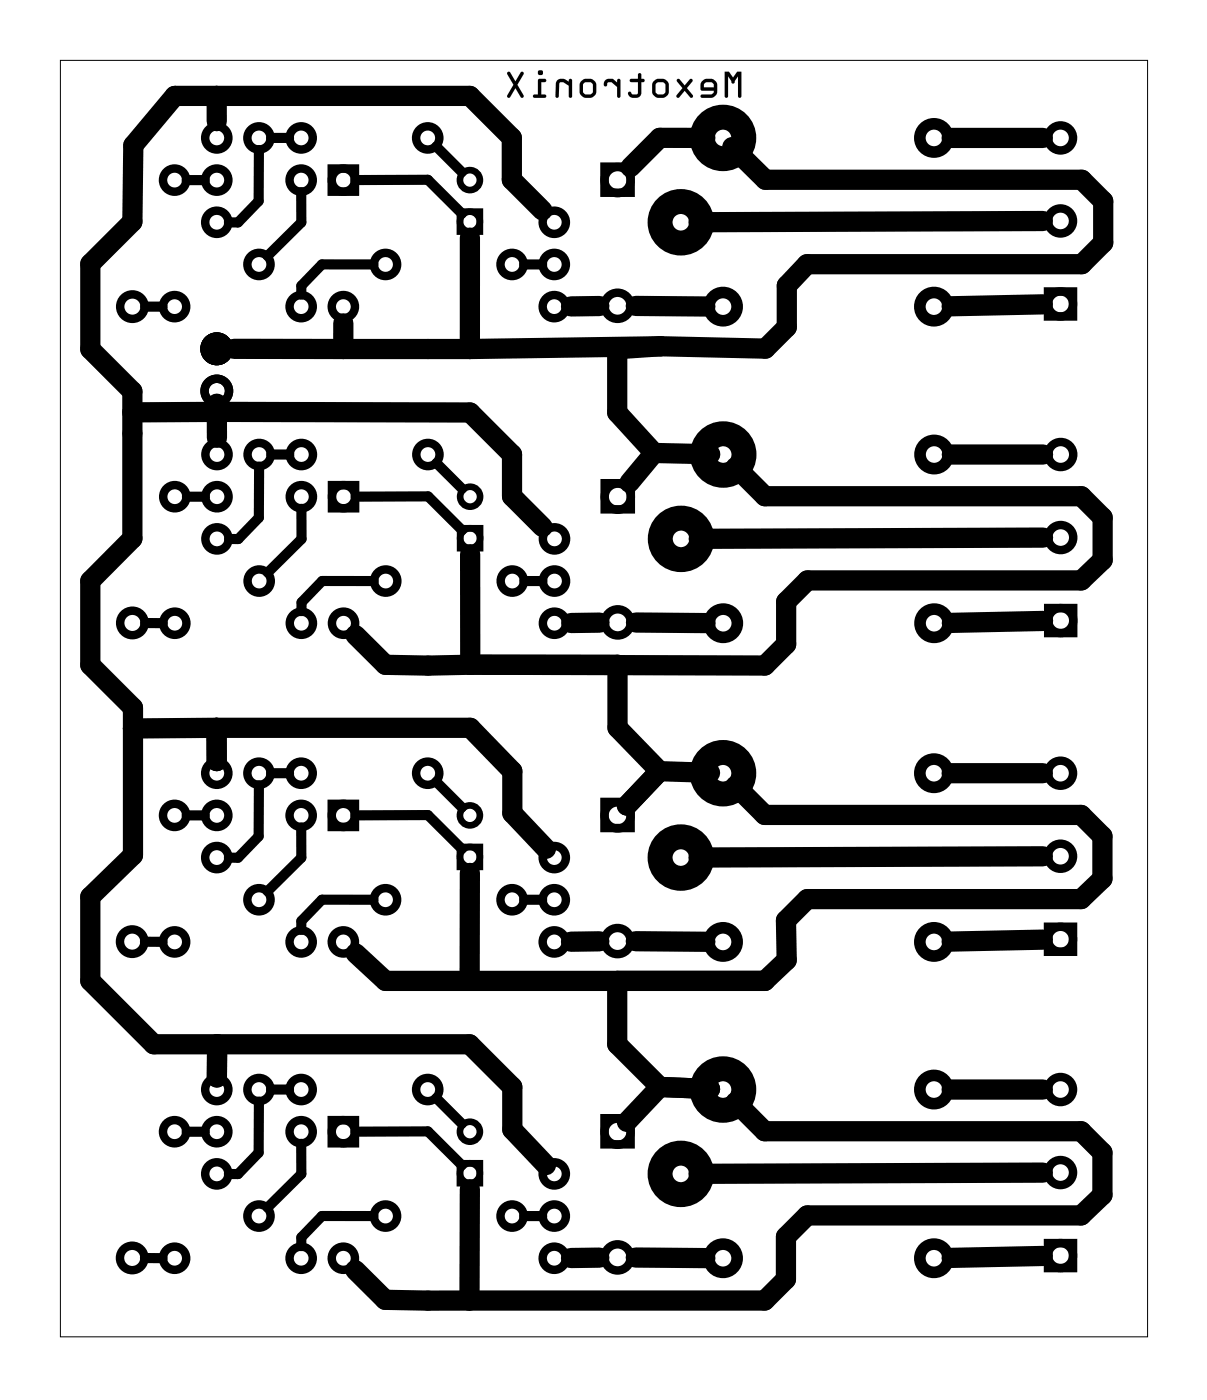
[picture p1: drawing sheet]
<svg xmlns="http://www.w3.org/2000/svg" width="73mm" height="84mm" viewBox="0 0 73 84" stroke-linecap="round" stroke-linejoin="round" font-family="sans-serif">
<path d="M3.6 3.6h65.5v76.9h-65.5z" fill="none" stroke="#000" stroke-width=".06"/>
<g fill="none" stroke="#000" stroke-width=".51">
<path d="M20 10.1h1.4v1.4h-1.4zM36.4 10h1.6v1.6h-1.6zM63.1 17.6h1.5v1.5h-1.5zM20 29.2h1.4v1.4h-1.4zM36.4 29.1h1.6v1.6h-1.6zM63.1 36.6h1.5v1.5h-1.5zM20 48.4h1.4v1.4h-1.4zM36.4 48.3h1.6v1.6h-1.6zM63.1 55.8h1.5v1.5h-1.5zM20 67.5h1.4v1.4h-1.4zM36.4 67.3h1.6v1.6h-1.6zM63.1 74.9h1.5v1.5h-1.5z"/>
<circle cx="8" cy="18.5" r=".74"/>
<circle cx="10.5" cy="10.8" r=".7"/>
<circle cx="10.5" cy="18.5" r=".7"/>
<circle cx="13.1" cy="8.3" r=".7"/>
<circle cx="13.1" cy="10.8" r=".7"/>
<circle cx="13.1" cy="13.4" r=".7"/>
<circle cx="15.6" cy="8.3" r=".7"/>
<circle cx="15.6" cy="15.9" r=".7"/>
<circle cx="18.1" cy="10.8" r=".7"/>
<circle cx="18.1" cy="18.5" r=".7"/>
<circle cx="18.1" cy="8.3" r=".7"/>
<circle cx="20.7" cy="10.8" r=".7"/>
<circle cx="20.7" cy="18.5" r=".7"/>
<circle cx="23.2" cy="15.9" r=".7"/>
<circle cx="25.8" cy="8.3" r=".7"/>
<circle cx="30.8" cy="15.9" r=".7"/>
<circle cx="33.4" cy="15.9" r=".7"/>
<circle cx="33.4" cy="13.4" r=".7"/>
<circle cx="33.4" cy="18.5" r=".7"/>
<circle cx="37.2" cy="10.8" r=".79"/>
<circle cx="37.2" cy="18.4" r=".79"/>
<circle cx="63.9" cy="8.3" r=".75"/>
<circle cx="63.9" cy="18.3" r=".75"/>
<circle cx="63.9" cy="13.3" r=".75"/>
<circle cx="8" cy="37.5" r=".74"/>
<circle cx="10.5" cy="29.9" r=".7"/>
<circle cx="10.5" cy="37.5" r=".7"/>
<circle cx="13.1" cy="23.5" r=".74"/>
<circle cx="13.1" cy="21" r=".74"/>
<circle cx="13.1" cy="27.4" r=".7"/>
<circle cx="13.1" cy="29.9" r=".7"/>
<circle cx="13.1" cy="32.5" r=".7"/>
<circle cx="15.6" cy="27.4" r=".7"/>
<circle cx="15.6" cy="35" r=".7"/>
<circle cx="18.1" cy="29.9" r=".7"/>
<circle cx="18.1" cy="37.5" r=".7"/>
<circle cx="18.1" cy="27.4" r=".7"/>
<circle cx="20.7" cy="29.9" r=".7"/>
<circle cx="20.7" cy="37.5" r=".7"/>
<circle cx="23.2" cy="35" r=".7"/>
<circle cx="25.8" cy="27.4" r=".7"/>
<circle cx="30.8" cy="35" r=".7"/>
<circle cx="33.4" cy="35" r=".7"/>
<circle cx="33.4" cy="32.5" r=".7"/>
<circle cx="33.4" cy="37.5" r=".7"/>
<circle cx="37.2" cy="29.9" r=".79"/>
<circle cx="37.2" cy="37.5" r=".79"/>
<circle cx="63.9" cy="27.4" r=".75"/>
<circle cx="63.9" cy="37.4" r=".75"/>
<circle cx="63.9" cy="32.4" r=".75"/>
<circle cx="8" cy="56.7" r=".74"/>
<circle cx="10.5" cy="49.1" r=".7"/>
<circle cx="10.5" cy="56.7" r=".7"/>
<circle cx="13.1" cy="49.1" r=".7"/>
<circle cx="13.1" cy="46.6" r=".7"/>
<circle cx="13.1" cy="51.6" r=".7"/>
<circle cx="15.6" cy="46.6" r=".7"/>
<circle cx="15.6" cy="54.2" r=".7"/>
<circle cx="18.1" cy="49.1" r=".7"/>
<circle cx="18.1" cy="56.7" r=".7"/>
<circle cx="18.1" cy="46.6" r=".7"/>
<circle cx="20.7" cy="49.1" r=".7"/>
<circle cx="20.7" cy="56.7" r=".7"/>
<circle cx="23.2" cy="54.2" r=".7"/>
<circle cx="25.8" cy="46.6" r=".7"/>
<circle cx="30.8" cy="54.2" r=".7"/>
<circle cx="33.4" cy="54.2" r=".7"/>
<circle cx="33.4" cy="51.6" r=".7"/>
<circle cx="33.4" cy="56.7" r=".7"/>
<circle cx="37.2" cy="49.1" r=".79"/>
<circle cx="37.2" cy="56.7" r=".79"/>
<circle cx="63.9" cy="46.6" r=".75"/>
<circle cx="63.9" cy="56.6" r=".75"/>
<circle cx="63.9" cy="51.6" r=".75"/>
<circle cx="8" cy="75.8" r=".74"/>
<circle cx="10.5" cy="68.2" r=".7"/>
<circle cx="10.5" cy="75.8" r=".7"/>
<circle cx="13.1" cy="68.2" r=".7"/>
<circle cx="13.1" cy="65.6" r=".7"/>
<circle cx="13.1" cy="70.7" r=".7"/>
<circle cx="15.6" cy="65.6" r=".7"/>
<circle cx="15.6" cy="73.2" r=".7"/>
<circle cx="18.1" cy="68.2" r=".7"/>
<circle cx="18.1" cy="75.8" r=".7"/>
<circle cx="18.1" cy="65.6" r=".7"/>
<circle cx="20.7" cy="68.2" r=".7"/>
<circle cx="20.7" cy="75.8" r=".7"/>
<circle cx="23.2" cy="73.2" r=".7"/>
<circle cx="25.8" cy="65.6" r=".7"/>
<circle cx="30.8" cy="73.2" r=".7"/>
<circle cx="33.4" cy="70.7" r=".7"/>
<circle cx="33.4" cy="73.2" r=".7"/>
<circle cx="33.4" cy="75.8" r=".7"/>
<circle cx="37.2" cy="68.2" r=".79"/>
<circle cx="37.2" cy="75.7" r=".79"/>
<circle cx="63.9" cy="65.6" r=".75"/>
<circle cx="63.9" cy="75.6" r=".75"/>
<circle cx="63.9" cy="70.6" r=".75"/>
</g>
<g fill="none" stroke="#000" stroke-width=".4">
<path d="M27.7 12.7h1.2v1.2h-1.2zM27.7 31.8h1.2v1.2h-1.2zM27.7 51h1.2v1.2h-1.2zM27.7 70.1h1.2v1.2h-1.2z"/>
<circle cx="28.3" cy="13.3" r=".6"/>
<circle cx="28.3" cy="10.8" r=".6"/>
<circle cx="28.3" cy="32.4" r=".6"/>
<circle cx="28.3" cy="29.9" r=".6"/>
<circle cx="28.3" cy="51.6" r=".6"/>
<circle cx="28.3" cy="49.1" r=".6"/>
<circle cx="28.3" cy="70.7" r=".6"/>
<circle cx="28.3" cy="68.2" r=".6"/>
</g>
<g fill="none" stroke="#000" stroke-width=".7" stroke-linecap="butt">
<circle cx="43.5" cy="18.5" r=".85"/>
<circle cx="56.2" cy="18.5" r=".85"/>
<circle cx="56.2" cy="8.3" r=".85"/>
<circle cx="43.5" cy="37.5" r=".85"/>
<circle cx="56.2" cy="37.5" r=".85"/>
<circle cx="56.2" cy="27.4" r=".85"/>
<circle cx="43.5" cy="56.7" r=".85"/>
<circle cx="56.2" cy="56.7" r=".85"/>
<circle cx="56.2" cy="46.6" r=".85"/>
<circle cx="43.5" cy="75.8" r=".85"/>
<circle cx="56.2" cy="75.8" r=".85"/>
<circle cx="56.2" cy="65.6" r=".85"/>
</g>
<g fill="none" stroke="#000" stroke-width="1.5" stroke-linecap="butt">
<circle cx="41" cy="13.4" r="1.25"/>
<circle cx="43.5" cy="8.3" r="1.25"/>
<circle cx="41" cy="32.5" r="1.25"/>
<circle cx="43.5" cy="27.4" r="1.25"/>
<circle cx="41" cy="51.6" r="1.25"/>
<circle cx="43.5" cy="46.6" r="1.25"/>
<circle cx="41" cy="70.7" r="1.25"/>
<circle cx="43.5" cy="65.6" r="1.25"/>
</g>
<g fill="#000">
<path d="M43.6 4.3v1.5a.1 .1 0 0 0 .1 .1 .1 .1 0 0 0 .1-.1v-1.2l.2 .3a.11 .11 0 0 0 .1 .1 .11 .11 0 0 0 .1-.1l.2-.3v1.2a.1 .1 0 0 0 .1 .1 .1 .1 0 0 0 .1-.1v-1.5h-.2l-.3 .4-.2-.4zM43.6 4.3h.3l.2 .4 .3-.4h.2v1.5a.1 .1 0 0 1-.1 .1 .1 .1 0 0 1-.1-.1v-1.2l-.2 .3a.11 .11 0 0 1-.1 .1 .11 .11 0 0 1-.1-.1l-.2-.3v1.2a.1 .1 0 0 1-.1 .1 .1 .1 0 0 1-.1-.1zM42.3 4.9l-.1 .2v.3l.8 .1-.2 .2h-.5a.1 .1 0 0 0-.1 .1 .1 .1 0 0 0 .1 .1h.5l.2-.1 .2-.1v-.6a.41 .41 0 0 0-.4-.4l-.3 .1zM42.3 4.9l.2-.2 .5 .1 .2 .2v.5l-.3 .4h-.6a.1 .1 0 0 1-.1-.1 .1 .1 0 0 1 .1-.1h.5l.2-.2-.8-.1v-.3zM42.4 5h.5l.1 .1v.2h-.6zM42.4 5v.3h.6v-.2l-.1-.1zM40.8 4.8v.1l.3 .4-.4 .4a.11 .11 0 0 0 .1 .2 .1 .1 0 0 0 .1 0l.3-.4 .3 .4a.1 .1 0 0 0 .2 0 .1 .1 0 0 0 0-.2l-.3-.4 .3-.4a.1 .1 0 0 0 0-.1 .1 .1 0 0 0-.2 0l-.3 .3-.3-.3zM40.8 4.8h.1l.3 .3 .3-.3a.1 .1 0 0 1 .2 0 .1 .1 0 0 1 0 .1l-.3 .4 .3 .4a.1 .1 0 0 1 0 .2 .1 .1 0 0 1-.2 0l-.3-.4-.3 .4a.1 .1 0 0 1-.1 0 .11 .11 0 0 1-.1-.2l.4-.4-.3-.4zM39.4 4.9l-.1 .2v.5l.2 .3h.5l.2-.1 .1-.3v-.4a.41 .41 0 0 0-.4-.4l-.3 .1zM39.4 4.9l.2-.1 .3-.1 .3 .2 .1 .6-.2 .3-.5 .1-.3-.2v-.6zM39.5 5h.4l.2 .1v.5l-.1 .1h-.4l-.1-.1zM39.5 5v.6l.1 .1h.4l.1-.1v-.5l-.2-.1zM37.9 4.8l.1 .1h.4v.7l-.3 .1-.1-.1a.1 .1 0 0 0-.1-.1 .1 .1 0 0 0-.1 .1 .43 .43 0 0 0 .4 .3 .43 .43 0 0 0 .4-.3v-.7h.1a.1 .1 0 0 0 .1-.1 .1 .1 0 0 0-.1-.1h-.1v-.2a.1 .1 0 0 0-.1-.1 .1 .1 0 0 0-.1 .1v.2zM37.9 4.8l.5-.1v-.2a.1 .1 0 0 1 .1-.1 .1 .1 0 0 1 .1 .1v.2h.1a.1 .1 0 0 1 .1 .1 .11 .11 0 0 1-.1 .2l-.1-.1v.7a.4 .4 0 0 1-.4 .3 .4 .4 0 0 1-.4-.3l.1-.1 .2 .2h.3v-.1v-.7h-.4zM36.4 4.8v.2a.11 .11 0 0 0 .1 .2 .11 .11 0 0 0 .1-.2l.2-.1 .4 .3v.6a.1 .1 0 0 0 .1 .1 .1 .1 0 0 0 .1-.1v-1a.1 .1 0 0 0-.1-.1 .1 .1 0 0 0-.1 .1v.2l-.3-.2zM36.4 4.8l.5-.1 .3 .3v-.2a.1 .1 0 0 1 .1-.1 .1 .1 0 0 1 .1 .1v1a.1 .1 0 0 1-.1 .1 .1 .1 0 0 1-.1-.1v-.6l-.4-.3-.2 .1a.12 .12 0 0 1-.1 .2 .12 .12 0 0 1-.1-.1zM35 4.9l-.1 .2v.5l.3 .3h.4l.2-.1 .1-.3v-.4a.41 .41 0 0 0-.4-.4l-.3 .1zM35 4.9l.2-.1 .3-.1 .3 .2 .1 .6-.2 .3-.4 .1-.3-.2-.1-.6zM35.2 5h.4l.1 .1v.5l-.1 .1h-.4l-.1-.1zM35.2 5l-.1 .6 .1 .1h.4l.1-.1v-.5l-.1-.1zM33.6 4.8l-.1 .2-.1 .8a.1 .1 0 0 0 .1 .1 .1 .1 0 0 0 .1-.1l.1-.8 .1-.1 .4 .3v.6a.1 .1 0 0 0 .1 .1 .1 .1 0 0 0 .1-.1v-1a.1 .1 0 0 0-.1-.1 .1 .1 0 0 0-.1 .1v.1l-.3-.2zM33.6 4.8l.3-.1 .3 .2v-.1a.1 .1 0 0 1 .1-.1 .1 .1 0 0 1 .1 .1v1a.1 .1 0 0 1-.1 .1 .1 .1 0 0 1-.1-.1v-.6l-.3-.3-.2 .1-.1 .8a.1 .1 0 0 1-.1 .1 .1 .1 0 0 1-.1-.1l.1-.8zM32.4 4.8v.9h-.2a.1 .1 0 0 0-.1 .1 .1 .1 0 0 0 .1 .1h.6a.1 .1 0 0 0 .1-.1 .1 .1 0 0 0-.1-.1h-.2v-.8h.2a.1 .1 0 0 0 .1-.1 .1 .1 0 0 0-.1-.1zM32.4 4.8l.4-.1a.1 .1 0 0 1 .1 .1 .11 .11 0 0 1-.1 .2l-.2-.1v.8h.2a.1 .1 0 0 1 .1 .1 .1 .1 0 0 1-.1 .1h-.6a.1 .1 0 0 1-.1-.1 .1 .1 0 0 1 .1-.1h.2zM32.4 4.4a.16 .16 0 0 0 .3 0 .16 .16 0 0 0-.3 0zM32.4 4.4a.16 .16 0 0 1 .3 0 .16 .16 0 0 1-.3 0zM30.6 4.3l-.1 .2 .4 .6-.4 .6a.11 .11 0 0 0 .1 .2 .1 .1 0 0 0 .1-.1l.3-.5 .3 .5a.11 .11 0 0 0 .2 .1 .1 .1 0 0 0 0-.2l-.3-.6 .3-.6a.1 .1 0 0 0 0-.2 .11 .11 0 0 0-.2 .1l-.3 .5-.3-.5zM30.6 4.3l.1 .1 .3 .5 .3-.5a.11 .11 0 0 1 .2-.1 .1 .1 0 0 1 0 .2l-.3 .6 .3 .6a.1 .1 0 0 1 0 .2 .11 .11 0 0 1-.2-.1l-.3-.5-.3 .5a.1 .1 0 0 1-.1 .1 .11 .11 0 0 1-.1-.2l.4-.6-.4-.6z"/>
<path d="M43.6 4.3v1.5a.1 .1 0 0 0 .1 .1 .1 .1 0 0 0 .1-.1v-1.2l.2 .3a.11 .11 0 0 0 .1 .1 .11 .11 0 0 0 .1-.1l.2-.3v1.2a.1 .1 0 0 0 .1 .1 .1 .1 0 0 0 .1-.1v-1.5h-.2l-.3 .4-.2-.4zM42.3 4.9l-.1 .2v.3l.8 .1-.2 .2h-.5a.1 .1 0 0 0-.1 .1 .1 .1 0 0 0 .1 .1h.5l.2-.1 .2-.1v-.6a.41 .41 0 0 0-.4-.4l-.3 .1zM42.4 5h.5l.1 .1v.2h-.6zM40.8 4.8v.1l.3 .4-.4 .4a.11 .11 0 0 0 .1 .2 .1 .1 0 0 0 .1 0l.3-.4 .3 .4a.1 .1 0 0 0 .2 0 .1 .1 0 0 0 0-.2l-.3-.4 .3-.4a.1 .1 0 0 0 0-.1 .1 .1 0 0 0-.2 0l-.3 .3-.3-.3zM39.2 5.3a.57 .57 0 0 0 1.1 0 .57 .57 0 0 0-1.1 0zM39.5 5h.4l.2 .1v.5l-.1 .1h-.4l-.1-.1zM37.9 4.8l.1 .1h.4v.7l-.3 .1-.1-.1a.1 .1 0 0 0-.1-.1 .1 .1 0 0 0-.1 .1 .43 .43 0 0 0 .4 .3 .43 .43 0 0 0 .4-.3v-.7h.1a.1 .1 0 0 0 .1-.1 .1 .1 0 0 0-.1-.1h-.1v-.2a.1 .1 0 0 0-.1-.1 .1 .1 0 0 0-.1 .1v.2zM36.4 4.8v.2a.11 .11 0 0 0 .1 .2 .11 .11 0 0 0 .1-.2l.2-.1 .4 .3v.6a.1 .1 0 0 0 .1 .1 .1 .1 0 0 0 .1-.1v-1a.1 .1 0 0 0-.1-.1 .1 .1 0 0 0-.1 .1v.2l-.3-.3zM34.8 5.3a.57 .57 0 0 0 1.1 0 .57 .57 0 0 0-1.1 0zM35.2 5h.4l.1 .1v.5l-.1 .1h-.4l-.1-.1zM33.6 4.8l-.1 .2-.1 .8a.1 .1 0 0 0 .1 .1 .1 .1 0 0 0 .1-.1l.1-.8 .1-.1 .4 .3v.6a.1 .1 0 0 0 .1 .1 .1 .1 0 0 0 .1-.1v-1a.1 .1 0 0 0-.1-.1 .1 .1 0 0 0-.1 .1v.1l-.3-.2zM32.4 4.8v.9h-.2a.1 .1 0 0 0-.1 .1 .1 .1 0 0 0 .1 .1h.6a.1 .1 0 0 0 .1-.1 .1 .1 0 0 0-.1-.1h-.2v-.8h.2a.1 .1 0 0 0 .1-.1 .1 .1 0 0 0-.1-.1zM32.4 4.4a.16 .16 0 0 0 .3 0 .16 .16 0 0 0-.3 0zM30.6 4.3l-.1 .2 .4 .6-.4 .6a.11 .11 0 0 0 .1 .2 .1 .1 0 0 0 .1-.1l.3-.5 .3 .5a.11 .11 0 0 0 .2 .1 .1 .1 0 0 0 0-.2l-.3-.6 .3-.6a.1 .1 0 0 0 0-.2 .11 .11 0 0 0-.2 .1l-.3 .5-.3-.5z"/>
</g>
<g fill="none" stroke="#000" stroke-width=".61">
<path d="M8.7 18.5h1.1M11.2 10.8h1.1M15.6 9v3.1l-1.3 1.3h-.5M16.3 8.3h1.1M18.1 11.6v1.8l-2 2M21.4 10.8h4.4l2 2.1M22.5 15.9h-3.1l-1.3 1.3v.5M26.3 8.8l1.5 1.6M31.6 15.9h1M8.7 37.5h1.1M11.3 29.9h1M15.6 28.1v3.1l-1.3 1.3h-.5"/>
<path d="M16.3 27.4h1.1M18.1 30.6l.1 1.9-2.1 2M21.4 29.9h4.4l2 2M22.5 35h-3.1l-1.2 1.3v.5M26.3 27.9l1.5 1.5M31.6 35h1.1M8.7 56.7h1.1M11.2 49.1h1.1M15.6 47.3v3.1l-1.3 1.3h-.5M16.3 46.6h1.1M18.1 49.8v1.9l-2 2M21.4 49.1h4.4l2 2"/>
<path d="M22.5 54.2h-3.1l-1.3 1.3v.5M26.3 47.1l1.5 1.5M31.6 54.2h1M8.7 75.8h1.1M11.2 68.2h1.1M15.6 66.3v3.1l-1.3 1.3h-.5M16.3 65.6h1.1M18.1 68.9v1.8l-2 2M21.4 68.2l4.4-.1 2 2.1M22.5 73.2h-3.1l-1.3 1.3v.6M26.3 66.1l1.5 1.6M31.6 73.2h1"/>
</g>
<g fill="none" stroke="#000" stroke-width="1.2">
<path d="M13 5.8l.1 1.5M20.7 19.5v1.5M28.3 14.3v6.7M32.7 12.7l-1.9-1.9v-2.5l-2.5-2.5h-17.8l-2.5 3v4.6l-2.6 2.5v5.1l2.6 2.6v8.8l-2.6 2.6v5.1l2.6 2.5v8.9l-2.6 2.5v5.1l3.9 3.8h19l2.5 2.6v2.5l2.1 2.2M36.1 18.4l-1.7 .1M38.3 18.4l4.2 .1M42.5 8.3h-2.8l-1.7 1.8M44.1 8.9l2 1.9h19l1.3 1.3v2.5l-1.3 1.3h-16.5l-1.2 1.3v2.5l-1.3 1.3-6.3-.1M57.3 8.3h5.5M62.8 13.3l-20.7 .1M62.8 18.3l-5.5 .1M8 24.8h20.3l2.5 2.6v2.5l1.9 1.8"/>
<path d="M13.1 24.3v2.1M13.1 20.7v.3M14.1 21h6.6M20.7 21h7.6M21.4 38.2l1.8 1.8h5.1M28.3 33.4v6.6M36.1 37.5h-1.7M38.3 37.5h4.2M39.4 27.3l-1.5 1.8M39.4 27.3l3.4 .1M39.8 20.9l-11.5 .1M39.8 20.9l-2.6 .1v3.8l2.2 2.5"/>
<path d="M44.3 28.1l1.8 1.8h19l1.3 1.3v2.5l-1.3 1.3h-16.5l-1.3 1.2v2.6l-1.2 1.3-17.8-.1M57.3 27.4h5.5M62.8 32.4l-20.7 .1M62.8 37.4l-5.5 .1M13 43.8h15.3l2.5 2.6v2.6l2.1 2.1M13 43.8v2M13 43.8l-5 .1M28.3 52.6v6.5M28.3 40h8.9v3.8l2.5 2.6M36.1 56.7h-1.7M37.2 59.1v3.8l2.5 2.6M38.3 56.7h4.2"/>
<path d="M39.7 46.4l-2 2.1M39.7 46.4l3.1 .1M44.3 47.3l1.7 1.8h19.1l1.3 1.3v2.5l-1.3 1.2h-16.5l-1.3 1.3 .1 2.4-1.4 1.3h-22.8l-1.8-1.7M57.3 46.6h5.5M62.8 51.6h-20.7M62.8 56.6l-5.5 .1M13.1 62.9v2M28.3 71.6v6.7M36.1 75.7l-1.7 .1M38.3 75.7l4.2 .1M39.7 65.5l3.1 .1M39.7 65.5l-2 2.1"/>
<path d="M44.3 66.4l1.7 1.7h19.1l1.3 1.3v2.6l-1.3 1.2h-16.5l-1.3 1.3v2.5l-1.3 1.3h-22.8l-1.8-1.8M57.3 65.6h5.5M62.8 70.6l-20.7 .1M62.8 75.6l-5.5 .2"/>
</g>
</svg>
